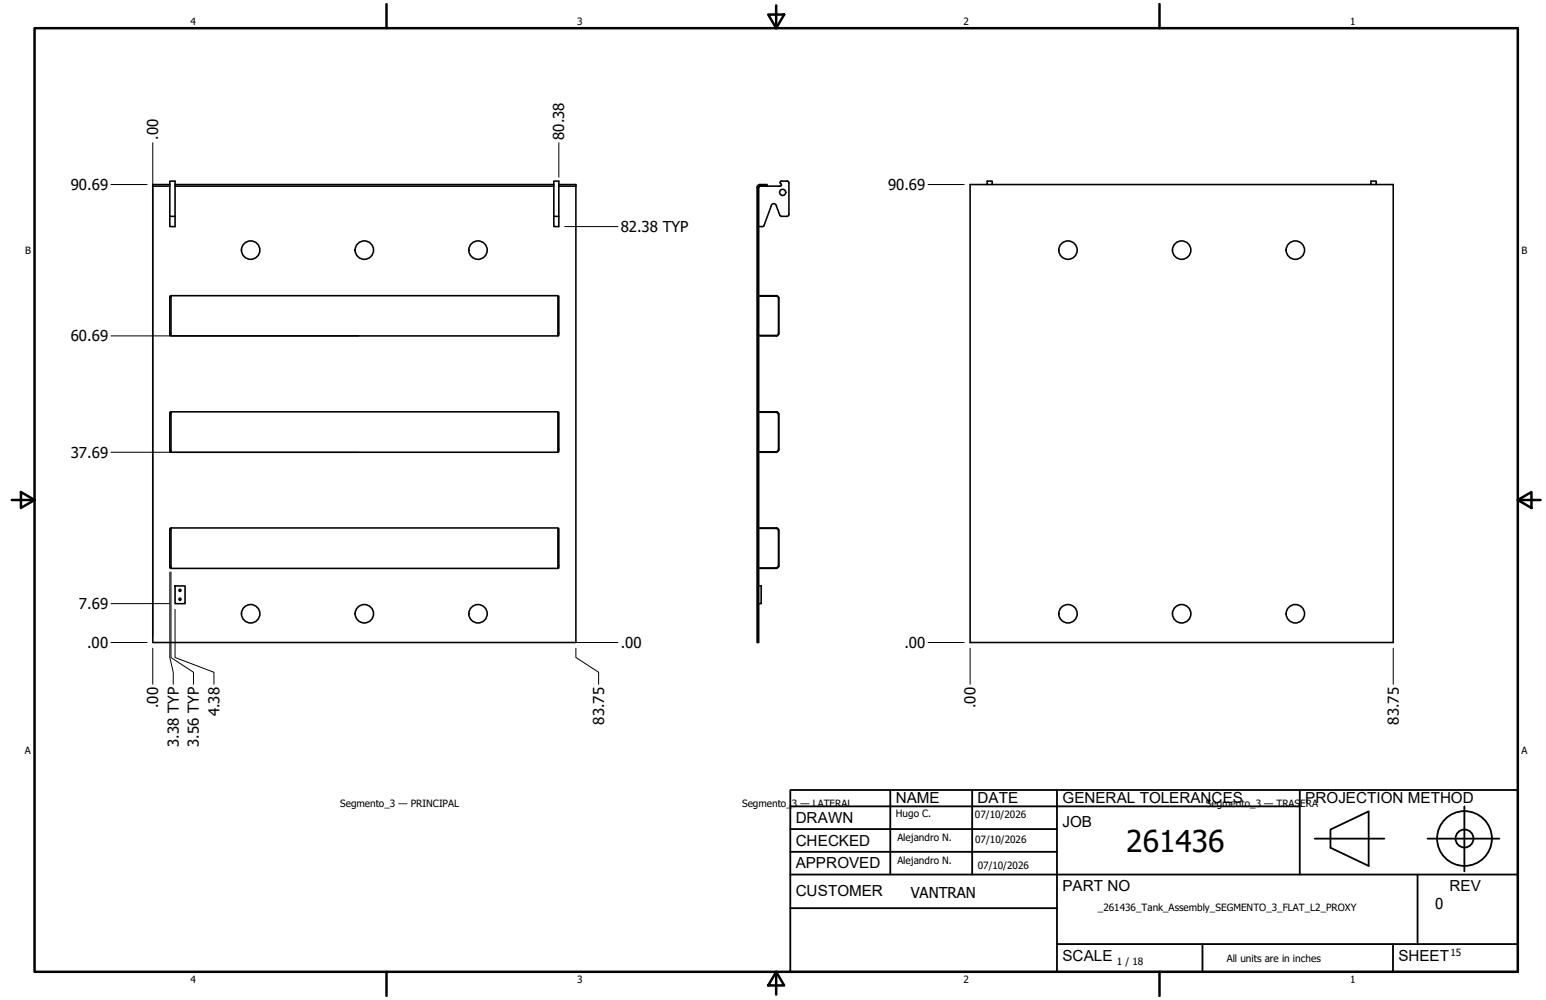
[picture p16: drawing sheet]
<svg xmlns="http://www.w3.org/2000/svg" width="432mm" height="279mm" viewBox="0 0 432 279" stroke-linecap="round" stroke-linejoin="round" font-family="sans-serif">
<defs><g id="words">
<text font-size="8.4" x="314.6" y="238.1">261436</text>
<g font-size="4.3">
<text x="250.2" y="224.2">NAME</text>
<text x="273" y="224.2">DATE</text>
<text x="296.7" y="224.3">GENERAL TOLERANCES</text>
<text x="364.6" y="224.3">PROJECTION METHOD</text>
<text x="222.2" y="229.9">DRAWN</text>
<text x="296.7" y="230.9">JOB</text>
<text x="222.2" y="236.3">CHECKED</text>
<text x="222.2" y="242.6">APPROVED</text>
<text x="222.2" y="250.3">CUSTOMER</text>
<text x="296.7" y="249">PART NO</text>
<text x="404.8" y="248.9">REV</text>
<text x="296.7" y="268.4">SCALE</text>
<text x="390.6" y="268.4">SHEET</text>
</g>
<g font-size="4.2">
<text x="44.2" y="39.1" transform="rotate(-90 44.2 39.1)">.00</text>
<text x="157.6" y="39.1" transform="rotate(-90 157.6 39.1)">80.38</text>
<text x="19.7" y="53.1">90.69</text>
<text x="248" y="53.1">90.69</text>
<text x="173.4" y="64.8">82.38 TYP</text>
<text x="19.7" y="95.4">60.69</text>
<text x="19.7" y="127.9">37.69</text>
<text x="22" y="170.2">7.69</text>
<text x="24.3" y="181">.00</text>
<text x="173.4" y="181">.00</text>
<text x="252.6" y="181">.00</text>
<text x="44.2" y="197.9" transform="rotate(-90 44.2 197.9)">.00</text>
<text x="272.4" y="197.9" transform="rotate(-90 272.4 197.9)">.00</text>
<text x="61.3" y="200.2" transform="rotate(-90 61.3 200.2)">4.38</text>
<text x="168.7" y="202.4" transform="rotate(-90 168.7 202.4)">83.75</text>
<text x="390.7" y="202.4" transform="rotate(-90 390.7 202.4)">83.75</text>
<text x="49.9" y="208.7" transform="rotate(-90 49.9 208.7)">3.38 TYP</text>
<text x="55.6" y="208.7" transform="rotate(-90 55.6 208.7)">3.56 TYP</text>
<text x="254.4" y="250.8">VANTRAN</text>
<text x="400.9" y="254">0</text>
</g>
<g font-size="2.8">
<text x="53.2" y="6.9">4</text>
<text x="161.2" y="6.9">3</text>
<text x="269.1" y="6.9">2</text>
<text x="377.1" y="6.9">1</text>
<text x="7" y="70.9">B</text>
<text x="424.9" y="70.9">B</text>
<text x="6.9" y="210.6">A</text>
<text x="424.9" y="210.6">A</text>
<text x="95" y="225.4">Segmento_3 — PRINCIPAL</text>
<text x="207.3" y="225.4">Segmento_</text>
<text x="221.2" y="225.4">3 — LATERAL</text>
<text x="336.8" y="225.4">Segmento_3 — TRAS</text>
<text x="363.2" y="225.4">ERA</text>
<text x="250.2" y="228.3">Hugo C.</text>
<text x="272.3" y="228.4">07/10/2026</text>
<text x="250.6" y="234.9">Alejandro N.</text>
<text x="272.4" y="235.6">07/10/2026</text>
<text x="250.6" y="241.5">Alejandro N.</text>
<text x="273.1" y="242.8">07/10/2026</text>
<text x="306.6" y="254.5">_261436_Tank_Assembly_SEGMENTO_3_FLAT_L2_PROXY</text>
<text x="312" y="269.7">1 / 18</text>
<text x="342.6" y="268.7">All units are in inches</text>
<text x="405.1" y="267.1">15</text>
<text x="53.2" y="274.6">4</text>
<text x="161.2" y="274.6">3</text>
<text x="269.1" y="274.6">2</text>
<text x="377.1" y="274.6">1</text>
</g>
</g></defs>
<!-- layer: Visible (ANSI) -->
<g fill="none" stroke="#000" stroke-width=".44">
<path d="M42.7 52v127.5h118.1v-127.5M42.7 52h4.7M47.4 50.6h1.5v12.7h-1.5zM47.4 51.6h-4.7v.4M48.9 51.6h105.8M48.9 52h105.8M154.7 50.6h1.4v12.7h-1.4zM156.1 51.6h4.7v.4M156.1 52h4.7M211.5 52.3v127.2h.4v-127.2M212.2 51.6h2v.4h-2M212.2 51.6a.79 .79 0 0 0-.7 .8"/>
<path d="M212.2 52l-.3 .4M212.3 52l-.4 .4M214.2 52h3.7M215.5 57.4l-2.1 5.5M217.9 51.1l.3 .5-.3 .4M218.2 50.6l-.3 .2v.4M218.2 50.6h1.6M219.8 50.5l.5 .3v.3v9.1l-.5 .3-1.9-.2-1.1-2.9a.73 .73 0 0 0-.7-.5 .73 .73 0 0 0-.7 .5M271 51.6h118.1v127.9h-118.1zM275.7 51.6v-1h1.4v1M382.9 51.6v-1h1.5v1M47.4 60.5h1.5"/>
<path d="M154.7 60.5h1.4M211.9 63.3h1M213.5 63l-.6 .3M47.8 82.7h-.4v11h.4M47.8 82.6h108v11.3h-108zM155.8 82.7h.3v11h-.3M211.9 82.7h4.8M211.9 93.7h4.8M211.9 82.6h5M211.9 93.9h5M216.7 82.7a.73 .73 0 0 1 .7 .7v9.6M216.9 82.6l.4 .2 .2 .4"/>
<path d="M217.4 93.1a.73 .73 0 0 1-.7 .7M217.5 93.2l-.2 .5-.4 .2M217.6 83.2v10.1M47.8 115.2h-.4v11h.4M47.8 115.1h108v11.3h-108zM155.8 115.2h.3v11h-.3M211.9 115.2h4.8M211.9 115.1h5M216.7 115.2a.73 .73 0 0 1 .7 .7v9.6a.73 .73 0 0 1-.7 .7M216.9 115.1l.4 .1 .2 .5M217.6 115.7v10M211.9 126.2h4.8"/>
<path d="M211.9 126.4h5M217.5 125.7l-.2 .4-.4 .2M47.8 147.6h-.4v11.1h.4M47.8 147.5h108v11.3h-108zM155.8 147.6h.3v11.1h-.3M211.9 147.6h4.8M211.9 158.7h4.8M211.9 147.5h5M211.9 158.8h5M216.7 147.6a.73 .73 0 0 1 .7 .8M216.9 147.5l.4 .2 .2 .4M217.4 158a.73 .73 0 0 1-.7 .7"/>
<path d="M217.4 148.3v9.7M217.5 158.1l-.2 .5-.4 .1M217.6 148.1v10.1M48.9 163.7h2.8v5h-2.8zM211.9 163.7h.7v5h-.7"/>
<circle cx="218.6" cy="53.8" r=".86"/>
<circle cx="70" cy="69.9" r="2.57"/>
<circle cx="101.8" cy="69.9" r="2.57"/>
<circle cx="133.5" cy="69.9" r="2.57"/>
<circle cx="298.3" cy="69.9" r="2.57"/>
<circle cx="330" cy="69.9" r="2.57"/>
<circle cx="361.8" cy="69.9" r="2.57"/>
<circle cx="50.3" cy="167.4" r=".29"/>
<circle cx="50.3" cy="164.9" r=".29"/>
<circle cx="70" cy="171.5" r="2.57"/>
<circle cx="101.8" cy="171.5" r="2.57"/>
<circle cx="133.5" cy="171.5" r="2.57"/>
<circle cx="298.3" cy="171.5" r="2.57"/>
<circle cx="330" cy="171.5" r="2.57"/>
<circle cx="361.8" cy="171.5" r="2.57"/>
</g>
<!-- layer: Borde (ANSI) -->
<g fill="none" stroke="#000" stroke-width=".7">
<path d="M9.7 7.9h414.2v263.6h-414.2zM107.9 1.1v6.8M214.6 4.1h4.4l-2.2 3.8zM216.8 1.5v6.4M323.8 1.1v6.8M3.3 139.7h6.4M5.8 137.5l3.9 2.2-3.9 2.2zM423.9 139.7l3.8-2.2v4.4zM423.9 139.7h6.4M107.9 271.5v6.8M216.8 271.5l2.2 3.8h-4.4zM216.8 271.5v6.4"/>
<path d="M323.8 271.5v6.8"/>
</g>
<!-- layer: Title (ANSI)-1 -->
<g fill="none" stroke="#000" stroke-width=".51">
<path d="M220.7 220.7h203.2v50.8h-203.2zM220.7 225.3h142.3M220.7 231.6h74.5M220.7 238h74.5M248.7 220.7v23.6M271.5 220.7v23.6M295.2 220.7v50.8M363 220.7v23.6M367.2 234.3h19.5M371.6 231.8l10.7-5.1v15.2l-10.7-5zM398.7 234.3h20.1M409 225.3v18.2"/>
<path d="M220.7 244.3h203.2M220.7 253.7h74.5M395.9 244.3v19.5M295.2 263.8h128.7M335.9 263.8v7.7M389.1 263.8v7.7"/>
<circle cx="409" cy="234.3" r="7.7"/>
<circle cx="409" cy="234.3" r="2.51"/>
</g>
<!-- layer: Cota (ANSI) -->
<g fill="none" stroke="#000" stroke-width=".28">
<path d="M42.7 39.9v138M156.1 39.9v9.6M31 51.6h10.1M259.2 51.6h10.1M157.7 63.3h14.9M31 93.9h69.2M31 126.4h69.2M47.4 159.9v23.8l1 4.1v3.4M47.8 159.8v23.9l6.2 4.1v3.4M31 179.5h10.1M31 168.7h16.2M44.3 179.5h128.3"/>
<path d="M48.9 170.2v13.5l10.9 4.1v3.4M259.2 179.5h10.1M42.7 181.1v10.1M160.8 181.1v2.6l6.4 4.1v3.4M271 181.1v10.1M389.1 181.1v10.1"/>
</g>
<use href="#words"/>
</svg>
